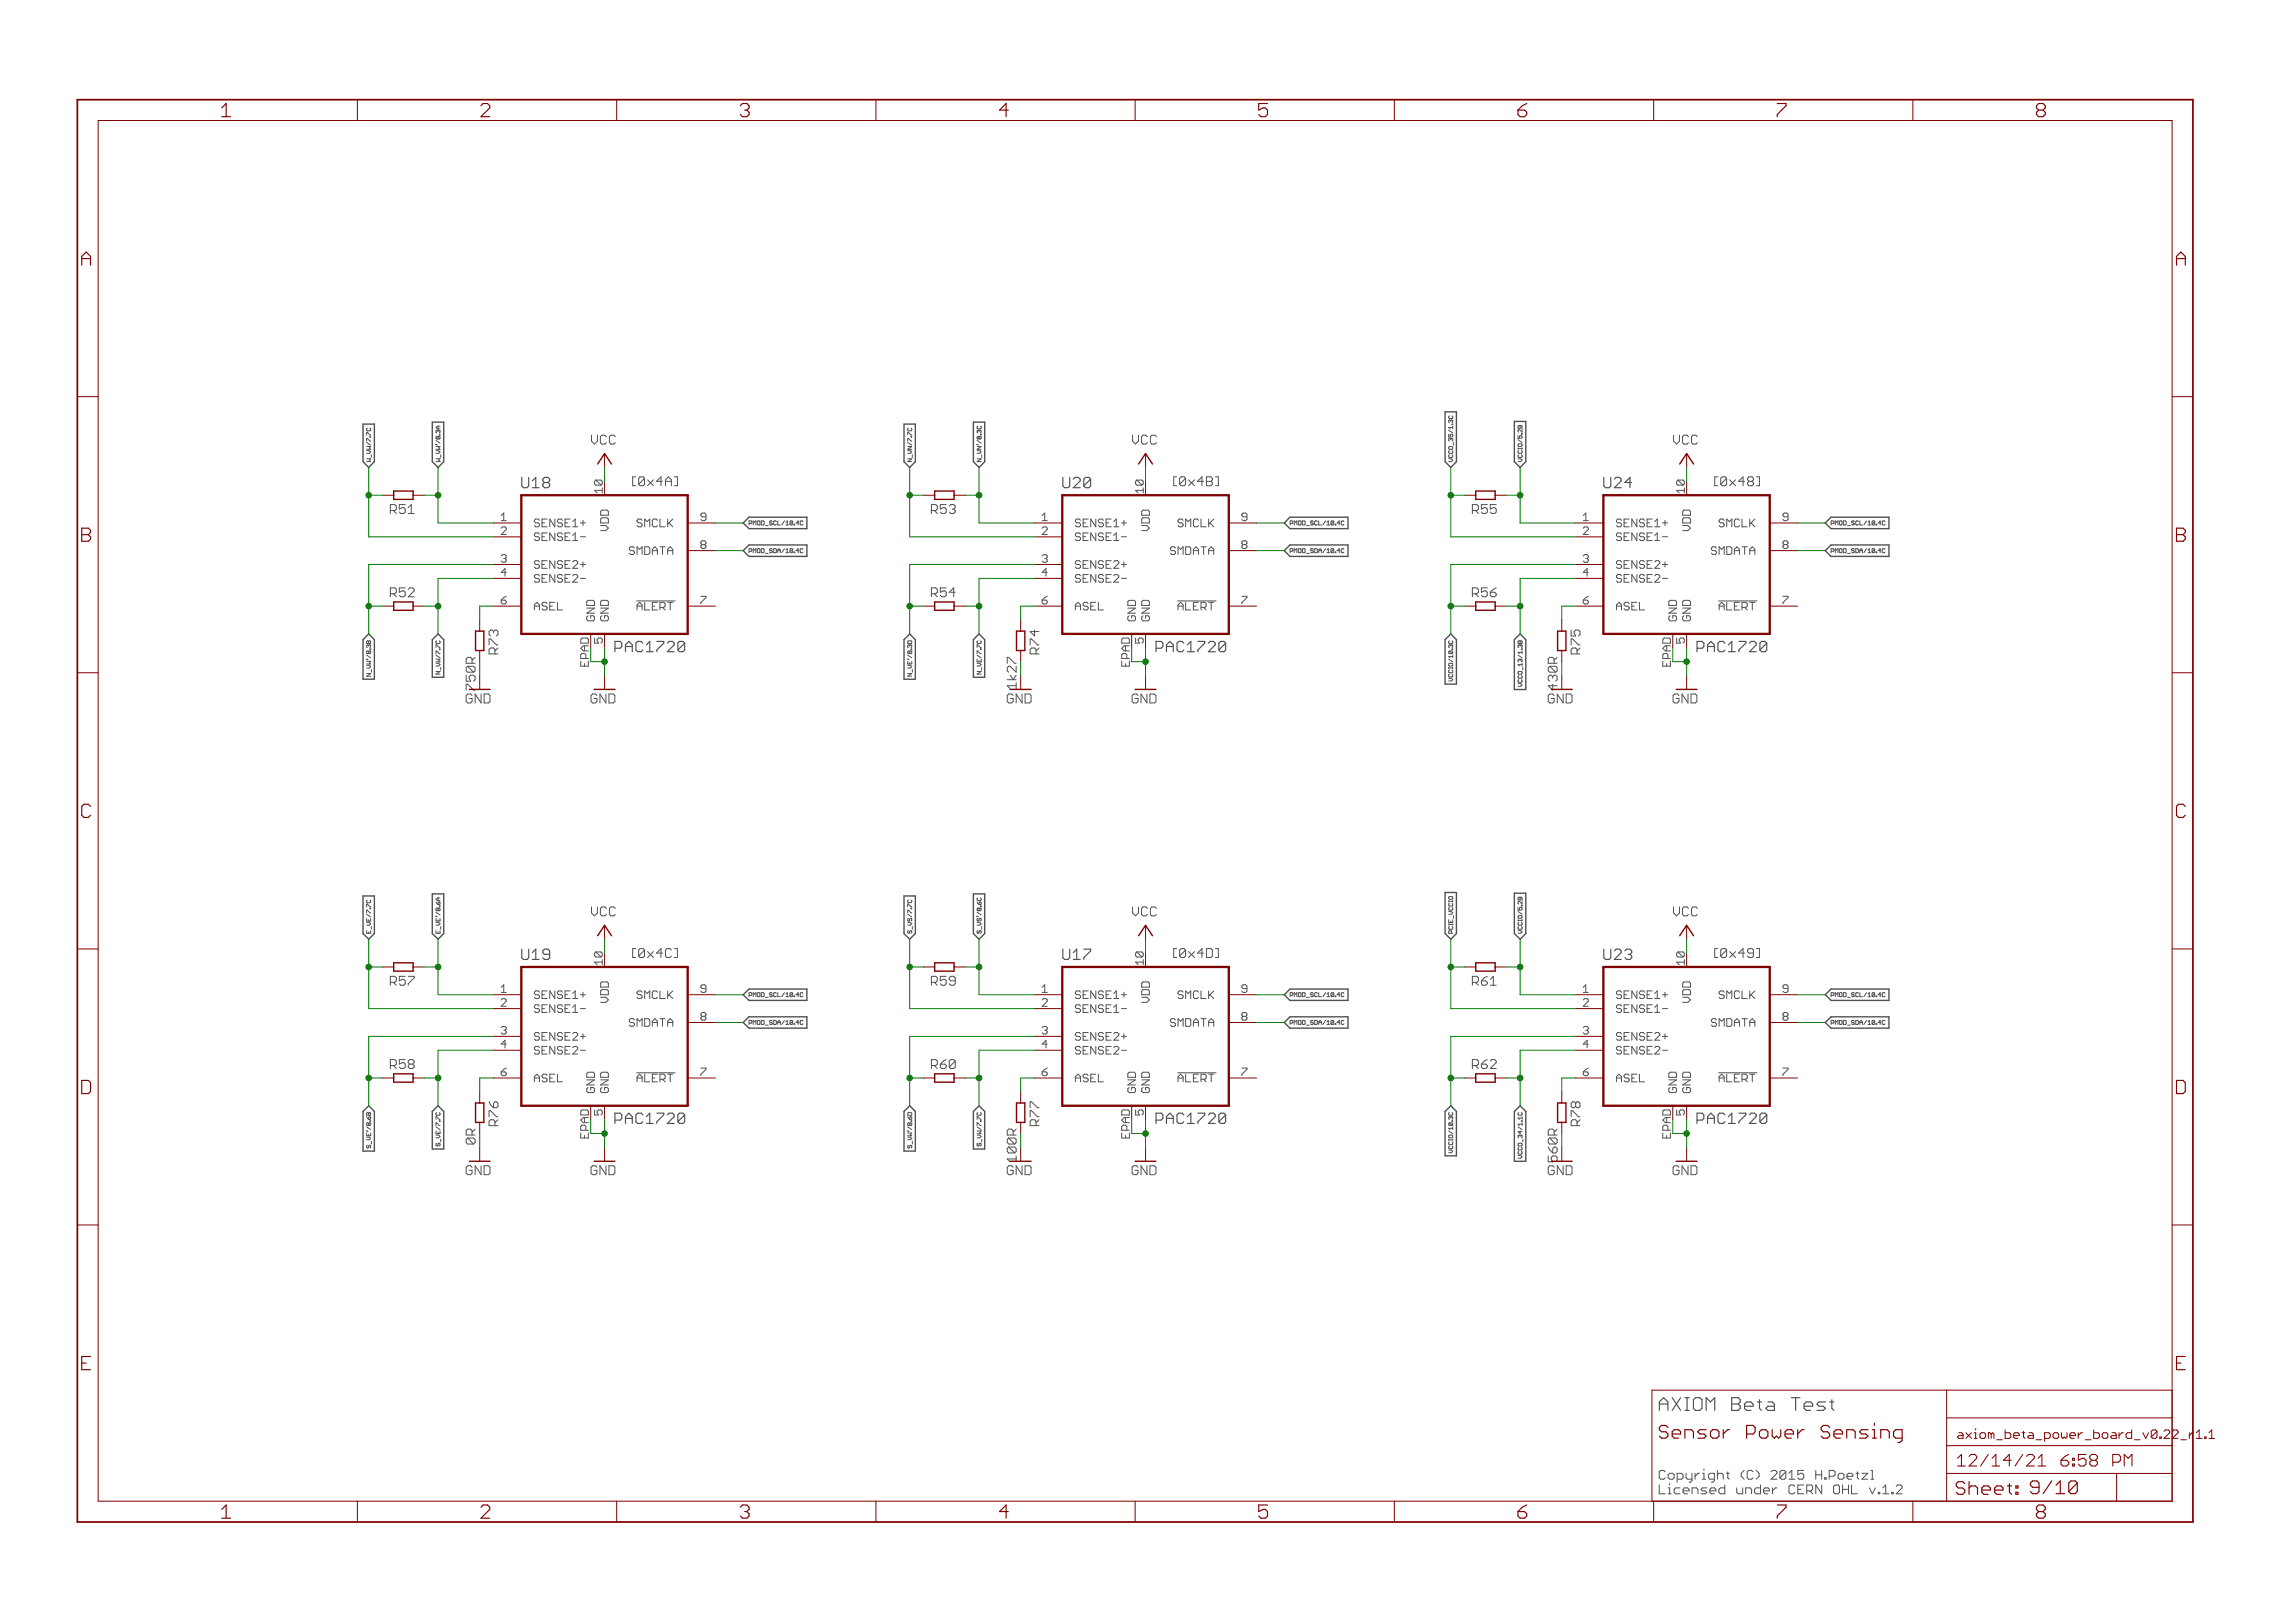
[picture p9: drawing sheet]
<svg xmlns="http://www.w3.org/2000/svg" width="420mm" height="297mm" viewBox="0 0 420 297" stroke-linecap="round" stroke-linejoin="round" font-family="sans-serif">
<defs><g id="words">
<g font-size="3.7" fill="#800000">
<text x="40.5" y="21.4">1</text>
<text x="88" y="21.4">2</text>
<text x="135.5" y="21.4">3</text>
<text x="182.9" y="21.4">4</text>
<text x="230.4" y="21.4">5</text>
<text x="277.8" y="21.4">6</text>
<text x="325.3" y="21.4">7</text>
<text x="372.8" y="21.4">8</text>
<text x="14.9" y="48.6">A</text>
<text x="398.4" y="48.6">A</text>
<text x="14.9" y="99.2">B</text>
<text x="398.4" y="99.2">B</text>
<text x="14.9" y="149.7">C</text>
<text x="398.4" y="149.7">C</text>
<text x="14.9" y="200.2">D</text>
<text x="398.4" y="200.2">D</text>
<text x="14.9" y="250.8">E</text>
<text x="398.4" y="250.8">E</text>
<text x="40.5" y="277.9">1</text>
<text x="88" y="277.9">2</text>
<text x="135.5" y="277.9">3</text>
<text x="182.9" y="277.9">4</text>
<text x="230.4" y="277.9">5</text>
<text x="277.8" y="277.9">6</text>
<text x="325.3" y="277.9">7</text>
<text x="372.8" y="277.9">8</text>
</g>
<text font-size="3.6" fill="#505050" x="303.6" y="258.2">AXIOM Beta Test</text>
<g font-size="3.6" fill="#800000">
<text x="303.6" y="263.3">Sensor Power Sensing</text>
<text x="358" y="273.6">Sheet: 9/10</text>
</g>
<g font-size="3.2" fill="#800000">
<text x="358.2" y="268.4">12/14/21</text>
<text x="375.8" y="268.4">6:58 PM</text>
</g>
<g font-size="2.9" fill="#505050">
<text x="95.4" y="89.4">U18</text>
<text x="194.4" y="89.4">U20</text>
<text x="293.5" y="89.4">U24</text>
<text x="113.4" y="119.4">PAC1720</text>
<text x="212.5" y="119.4">PAC1720</text>
<text x="311.5" y="119.4">PAC1720</text>
<text x="95.4" y="175.7">U19</text>
<text x="194.4" y="175.7">U17</text>
<text x="293.5" y="175.7">U23</text>
<text x="113.4" y="205.7">PAC1720</text>
<text x="212.5" y="205.7">PAC1720</text>
<text x="311.5" y="205.7">PAC1720</text>
</g>
<g font-size="2.5" fill="#505050">
<text x="108.4" y="81.4">VCC</text>
<text x="207.4" y="81.4">VCC</text>
<text x="306.5" y="81.4">VCC</text>
<text x="115.7" y="89">[0x4A]</text>
<text x="214.7" y="89">[0x4B]</text>
<text x="313.8" y="89">[0x48]</text>
<text x="108.4" y="167.7">VCC</text>
<text x="207.4" y="167.7">VCC</text>
<text x="306.5" y="167.7">VCC</text>
<text x="115.7" y="175.3">[0x4C]</text>
<text x="214.7" y="175.3">[0x4D]</text>
<text x="313.8" y="175.3">[0x49]</text>
<text x="303.6" y="270.8">Copyright (C) 2015 H.Poetzl</text>
<text x="303.6" y="273.5">Licensed under CERN OHL v.1.2</text>
</g>
<g font-size="2.5" fill="#800000">
<text x="71.5" y="94.1">R51</text>
<text x="170.6" y="94.1">R53</text>
<text x="269.6" y="94.1">R55</text>
<text x="71.5" y="109.3">R52</text>
<text x="170.6" y="109.3">R54</text>
<text x="269.6" y="109.3">R56</text>
<text x="91.2" y="119.5" transform="rotate(-90 91.2 119.5)">R73</text>
<text x="190.2" y="119.5" transform="rotate(-90 190.2 119.5)">R74</text>
<text x="289.3" y="119.5" transform="rotate(-90 289.3 119.5)">R75</text>
<text x="85.2" y="128.7">GND</text>
<text x="108.1" y="128.7">GND</text>
<text x="184.3" y="128.7">GND</text>
<text x="207.1" y="128.7">GND</text>
<text x="283.3" y="128.7">GND</text>
<text x="306.2" y="128.7">GND</text>
<text x="71.5" y="180.4">R57</text>
<text x="170.6" y="180.4">R59</text>
<text x="269.6" y="180.4">R61</text>
<text x="71.5" y="195.6">R58</text>
<text x="170.6" y="195.6">R60</text>
<text x="269.6" y="195.6">R62</text>
<text x="87" y="209.2" transform="rotate(-90 87 209.2)">0R</text>
<text x="91.2" y="205.9" transform="rotate(-90 91.2 205.9)">R76</text>
<text x="190.2" y="205.9" transform="rotate(-90 190.2 205.9)">R77</text>
<text x="289.3" y="205.9" transform="rotate(-90 289.3 205.9)">R78</text>
<text x="85.2" y="215.1">GND</text>
<text x="108.1" y="215.1">GND</text>
<text x="184.3" y="215.1">GND</text>
<text x="207.1" y="215.1">GND</text>
<text x="283.3" y="215.1">GND</text>
<text x="306.2" y="215.1">GND</text>
</g>
<g font-size="2.5" fill="#008000">
<text x="87" y="125.8" transform="rotate(-90 87 125.8)">750R</text>
<text x="186" y="125.8" transform="rotate(-90 186 125.8)">1k27</text>
<text x="285.1" y="125.8" transform="rotate(-90 285.1 125.8)">430R</text>
<text x="186" y="212.2" transform="rotate(-90 186 212.2)">100R</text>
<text x="285.1" y="212.2" transform="rotate(-90 285.1 212.2)">560R</text>
</g>
<g font-size="2.3" fill="#800000">
<text x="358.2" y="263.3">axiom_beta_power_board_v0.22</text>
<text x="397.9" y="263.3">_r1.1</text>
</g>
<g font-size="2.1" fill="#505050">
<text x="91.7" y="95.4">1</text>
<text x="128.2" y="95.4">9</text>
<text x="190.8" y="95.4">1</text>
<text x="227.2" y="95.4">9</text>
<text x="289.8" y="95.4">1</text>
<text x="326.3" y="95.4">9</text>
<text x="91.7" y="97.9">2</text>
<text x="97.7" y="99">SENSE1-</text>
<text x="97.7" y="96.5">SENSE1+</text>
<text x="111.4" y="96.8" transform="rotate(-90 111.4 96.8)">VDD</text>
<text x="115.8" y="101.5">SMDATA</text>
<text x="117.1" y="96.5">SMCLK</text>
<text x="128.2" y="100.4">8</text>
<text x="190.8" y="97.9">2</text>
<text x="196.8" y="99">SENSE1-</text>
<text x="196.8" y="96.5">SENSE1+</text>
<text x="210.4" y="96.8" transform="rotate(-90 210.4 96.8)">VDD</text>
<text x="214.8" y="101.5">SMDATA</text>
<text x="216.1" y="96.5">SMCLK</text>
<text x="227.2" y="100.4">8</text>
<text x="289.8" y="97.9">2</text>
<text x="295.8" y="99">SENSE1-</text>
<text x="295.8" y="96.5">SENSE1+</text>
<text x="309.5" y="96.8" transform="rotate(-90 309.5 96.8)">VDD</text>
<text x="313.9" y="101.5">SMDATA</text>
<text x="315.2" y="96.5">SMCLK</text>
<text x="326.3" y="100.4">8</text>
<text x="91.7" y="103">3</text>
<text x="91.7" y="105.5">4</text>
<text x="97.7" y="104.1">SENSE2+</text>
<text x="97.7" y="106.6">SENSE2-</text>
<text x="190.8" y="103">3</text>
<text x="190.8" y="105.5">4</text>
<text x="196.8" y="104.1">SENSE2+</text>
<text x="196.8" y="106.6">SENSE2-</text>
<text x="289.8" y="103">3</text>
<text x="289.8" y="105.5">4</text>
<text x="295.8" y="104.1">SENSE2+</text>
<text x="295.8" y="106.6">SENSE2-</text>
<text x="91.7" y="110.6">6</text>
<text x="97.7" y="111.7">ASEL</text>
<text x="108.8" y="113.7" transform="rotate(-90 108.8 113.7)">GND</text>
<text x="111.4" y="113.7" transform="rotate(-90 111.4 113.7)">GND</text>
<text x="117.1" y="111.7">ALERT</text>
<text x="128.2" y="110.6">7</text>
<text x="190.8" y="110.6">6</text>
<text x="196.8" y="111.7">ASEL</text>
<text x="207.9" y="113.7" transform="rotate(-90 207.9 113.7)">GND</text>
<text x="210.4" y="113.7" transform="rotate(-90 210.4 113.7)">GND</text>
<text x="216.1" y="111.7">ALERT</text>
<text x="227.2" y="110.6">7</text>
<text x="289.8" y="110.6">6</text>
<text x="295.8" y="111.7">ASEL</text>
<text x="306.9" y="113.7" transform="rotate(-90 306.9 113.7)">GND</text>
<text x="309.5" y="113.7" transform="rotate(-90 309.5 113.7)">GND</text>
<text x="315.2" y="111.7">ALERT</text>
<text x="326.3" y="110.6">7</text>
<text x="110.3" y="117.7" transform="rotate(-90 110.3 117.7)">5</text>
<text x="209.3" y="117.7" transform="rotate(-90 209.3 117.7)">5</text>
<text x="308.4" y="117.7" transform="rotate(-90 308.4 117.7)">5</text>
<text x="91.7" y="184.2">2</text>
<text x="91.7" y="181.7">1</text>
<text x="97.7" y="185.4">SENSE1-</text>
<text x="97.7" y="182.8">SENSE1+</text>
<text x="111.4" y="183.2" transform="rotate(-90 111.4 183.2)">VDD</text>
<text x="117.1" y="182.8">SMCLK</text>
<text x="128.2" y="181.7">9</text>
<text x="190.8" y="184.2">2</text>
<text x="190.8" y="181.7">1</text>
<text x="196.8" y="185.4">SENSE1-</text>
<text x="196.8" y="182.8">SENSE1+</text>
<text x="210.4" y="183.2" transform="rotate(-90 210.4 183.2)">VDD</text>
<text x="216.1" y="182.8">SMCLK</text>
<text x="227.2" y="181.7">9</text>
<text x="289.8" y="184.2">2</text>
<text x="289.8" y="181.7">1</text>
<text x="295.8" y="185.4">SENSE1-</text>
<text x="295.8" y="182.8">SENSE1+</text>
<text x="309.5" y="183.2" transform="rotate(-90 309.5 183.2)">VDD</text>
<text x="315.2" y="182.8">SMCLK</text>
<text x="326.3" y="181.7">9</text>
<text x="91.7" y="189.3">3</text>
<text x="91.7" y="191.9">4</text>
<text x="97.7" y="190.4">SENSE2+</text>
<text x="115.8" y="187.9">SMDATA</text>
<text x="128.2" y="186.8">8</text>
<text x="190.8" y="189.3">3</text>
<text x="190.8" y="191.9">4</text>
<text x="196.8" y="190.4">SENSE2+</text>
<text x="214.8" y="187.9">SMDATA</text>
<text x="227.2" y="186.8">8</text>
<text x="289.8" y="189.3">3</text>
<text x="289.8" y="191.9">4</text>
<text x="295.8" y="190.4">SENSE2+</text>
<text x="313.9" y="187.9">SMDATA</text>
<text x="326.3" y="186.8">8</text>
<text x="91.7" y="196.9">6</text>
<text x="97.7" y="193">SENSE2-</text>
<text x="128.2" y="196.9">7</text>
<text x="190.8" y="196.9">6</text>
<text x="196.8" y="193">SENSE2-</text>
<text x="227.2" y="196.9">7</text>
<text x="289.8" y="196.9">6</text>
<text x="295.8" y="193">SENSE2-</text>
<text x="326.3" y="196.9">7</text>
<text x="97.7" y="198">ASEL</text>
<text x="108.8" y="200" transform="rotate(-90 108.8 200)">GND</text>
<text x="111.4" y="200" transform="rotate(-90 111.4 200)">GND</text>
<text x="117.1" y="198">ALERT</text>
<text x="196.8" y="198">ASEL</text>
<text x="207.9" y="200" transform="rotate(-90 207.9 200)">GND</text>
<text x="210.4" y="200" transform="rotate(-90 210.4 200)">GND</text>
<text x="216.1" y="198">ALERT</text>
<text x="295.8" y="198">ASEL</text>
<text x="306.9" y="200" transform="rotate(-90 306.9 200)">GND</text>
<text x="309.5" y="200" transform="rotate(-90 309.5 200)">GND</text>
<text x="315.2" y="198">ALERT</text>
<text x="110.3" y="204" transform="rotate(-90 110.3 204)">5</text>
<text x="209.3" y="204" transform="rotate(-90 209.3 204)">5</text>
<text x="308.4" y="204" transform="rotate(-90 308.4 204)">5</text>
</g>
<g font-size="2.1" fill="#800000">
<text x="110.3" y="90.3" transform="rotate(-90 110.3 90.3)">10</text>
<text x="209.3" y="90.3" transform="rotate(-90 209.3 90.3)">10</text>
<text x="308.4" y="90.3" transform="rotate(-90 308.4 90.3)">10</text>
<text x="110.3" y="176.6" transform="rotate(-90 110.3 176.6)">10</text>
<text x="209.3" y="176.6" transform="rotate(-90 209.3 176.6)">10</text>
<text x="308.4" y="176.6" transform="rotate(-90 308.4 176.6)">10</text>
</g>
<g font-size="2.1" fill="#008000">
<text x="107.7" y="121.5" transform="rotate(-90 107.7 121.5)">EPAD</text>
<text x="206.8" y="121.5" transform="rotate(-90 206.8 121.5)">EPAD</text>
<text x="305.8" y="121.5" transform="rotate(-90 305.8 121.5)">EPAD</text>
<text x="107.7" y="207.9" transform="rotate(-90 107.7 207.9)">EPAD</text>
<text x="206.8" y="207.9" transform="rotate(-90 206.8 207.9)">EPAD</text>
<text x="305.8" y="207.9" transform="rotate(-90 305.8 207.9)">EPAD</text>
</g>
<g font-size="1.1" fill="#505050">
<text x="67.8" y="84.5" transform="rotate(-90 67.8 84.5)">W_VW/7.7C</text>
<text x="80.5" y="84.5" transform="rotate(-90 80.5 84.5)">W_VW'/8.3A</text>
<text x="166.9" y="84.5" transform="rotate(-90 166.9 84.5)">N_VN/7.7C</text>
<text x="179.6" y="84.5" transform="rotate(-90 179.6 84.5)">N_VN'/8.3C</text>
<text x="265.9" y="84.5" transform="rotate(-90 265.9 84.5)">VCCO_35/1.3C</text>
<text x="278.6" y="84.5" transform="rotate(-90 278.6 84.5)">VCCIO/5.2B</text>
<text x="137" y="96.1">PMOD_SCL/10.4C</text>
<text x="137" y="101.2">PMOD_SDA/10.4C</text>
<text x="236.1" y="96.1">PMOD_SCL/10.4C</text>
<text x="236.1" y="101.2">PMOD_SDA/10.4C</text>
<text x="335.1" y="96.1">PMOD_SCL/10.4C</text>
<text x="335.1" y="101.2">PMOD_SDA/10.4C</text>
<text x="67.8" y="124" transform="rotate(-90 67.8 124)">N_VW'/8.3B</text>
<text x="80.5" y="123.3" transform="rotate(-90 80.5 123.3)">N_VW/7.7C</text>
<text x="166.9" y="124" transform="rotate(-90 166.9 124)">N_VE'/8.3D</text>
<text x="179.6" y="123.3" transform="rotate(-90 179.6 123.3)">N_VE/7.7C</text>
<text x="265.9" y="124.7" transform="rotate(-90 265.9 124.7)">VCCIO/10.3C</text>
<text x="278.6" y="125.4" transform="rotate(-90 278.6 125.4)">VCCO_13/1.3B</text>
<text x="67.8" y="170.9" transform="rotate(-90 67.8 170.9)">E_VE/7.7C</text>
<text x="80.5" y="170.9" transform="rotate(-90 80.5 170.9)">E_VE'/8.6A</text>
<text x="166.9" y="170.9" transform="rotate(-90 166.9 170.9)">S_VS/7.7C</text>
<text x="179.6" y="170.9" transform="rotate(-90 179.6 170.9)">S_VS'/8.6C</text>
<text x="265.9" y="170.9" transform="rotate(-90 265.9 170.9)">PCIE_VCCIO</text>
<text x="278.6" y="170.9" transform="rotate(-90 278.6 170.9)">VCCIO/5.2B</text>
<text x="137" y="182.5">PMOD_SCL/10.4C</text>
<text x="236.1" y="182.5">PMOD_SCL/10.4C</text>
<text x="335.1" y="182.5">PMOD_SCL/10.4C</text>
<text x="137" y="187.5">PMOD_SDA/10.4C</text>
<text x="236.1" y="187.5">PMOD_SDA/10.4C</text>
<text x="335.1" y="187.5">PMOD_SDA/10.4C</text>
<text x="80.5" y="209.7" transform="rotate(-90 80.5 209.7)">S_VE/7.7C</text>
<text x="179.6" y="209.7" transform="rotate(-90 179.6 209.7)">S_VW/7.7C</text>
<text x="67.8" y="210.4" transform="rotate(-90 67.8 210.4)">S_VE'/8.6B</text>
<text x="166.9" y="210.4" transform="rotate(-90 166.9 210.4)">S_VW'/8.6D</text>
<text x="265.9" y="211.1" transform="rotate(-90 265.9 211.1)">VCCIO/10.3C</text>
<text x="278.6" y="211.8" transform="rotate(-90 278.6 211.8)">VCCO_34/1.1C</text>
</g>
</g></defs>
<path d="M116.6 110h7M215.6 110h7M314.7 110h7M116.6 196.3h7M215.6 196.3h7M314.7 196.3h7M347.4 271.8h.6l.2 .2v.3l-1 1.1h1" fill="none" stroke="#505050" stroke-width=".18"/>
<path d="M112.6 118.6h.9M113.5 117.4h-.9v1.9M211.6 118.6h1M212.6 117.4h-1v1.9M310.7 118.6h.9M311.6 117.4h-.9v1.9M112.6 205h.9M113.5 203.7h-.9v1.9M211.6 205h1M212.6 203.7h-1v1.9M310.7 205h.9M311.6 203.7h-.9v1.9" fill="none" stroke="#505050" stroke-width=".21"/>
<g fill="none" stroke="#505050" stroke-width=".25">
<path d="M66.5 77.6h2v6.9l-1 1.1-1-1.1zM79.1 77.3h2.1v7.2l-1 1.1-1.1-1.1zM165.5 77.6h2.1v6.9l-1.1 1.1-1-1.1zM178.2 77.3h2.1v7.2l-1.1 1.1-1-1.1zM264.6 75.4h2v9.1l-1 1.1-1-1.1zM277.2 77.1h2.1v7.4l-1 1.1-1.1-1.1zM137.1 94.7h10.6v2.1h-10.6l-1-1.1zM236.2 94.7h10.6v2.1h-10.6l-1.1-1.1zM236.2 99.7h10.6v2.1h-10.6l-1.1-1zM334.2 95.7l1-1h10.6v2.1h-10.6zM67.5 116l1 1.1v7.2h-2v-7.2zM80.2 116l1 1.1v6.9h-2.1v-6.9z"/>
<path d="M136.1 100.8l1-1.1h10.6v2.1h-10.6zM166.5 116l1.1 1.1v7.2h-2.1v-7.2zM179.2 116l1.1 1.1v6.9h-2.1v-6.9zM265.6 116l1 1.1v8.1h-2v-8.1zM278.3 116l1 1.1v9.1h-2.1v-9.1zM334.2 100.8l1-1.1h10.6v2.1h-10.6zM66.5 164h2v6.9l-1 1-1-1zM79.1 163.6h2.1v7.3l-1 1-1.1-1zM165.5 164h2.1v6.9l-1.1 1-1-1zM178.2 163.6h2.1v7.3l-1.1 1-1-1zM264.6 163.3h2v7.6l-1 1-1-1zM277.2 163.5h2.1v7.4l-1 1-1.1-1z"/>
<path d="M136.1 182.1l1-1.1h10.6v2.1h-10.6zM136.1 187.1l1-1h10.6v2.1h-10.6zM236.2 181h10.6v2.1h-10.6l-1.1-1zM236.2 186.1h10.6v2.1h-10.6l-1.1-1.1zM334.2 182.1l1-1.1h10.6v2.1h-10.6zM334.2 187.1l1-1h10.6v2.1h-10.6zM67.5 202.4l1 1v7.3h-2v-7.3zM79.1 203.4l1.1-1 1 1v6.9h-2.1zM166.5 202.4l1.1 1v7.3h-2.1v-7.3zM179.2 202.4l1.1 1v6.9h-2.1v-6.9zM265.6 202.4l1 1v8.1h-2v-8.1zM277.2 203.4l1.1-1 1 1v9.1h-2.1z"/>
</g>
<path d="M347 261.7h1.2v1.9l-.4 .4h-.3M347 263.2h1.2" fill="none" stroke="#800000" stroke-width=".21"/>
<g fill="none" stroke="#800000" stroke-width=".18">
<path d="M65.4 18.2v3.9M112.9 18.2v3.9M160.4 18.2v3.9M207.8 18.2v3.9M255.3 18.2v3.9M302.7 18.2v3.9M350.2 18.2v3.9M18 22.1h379.7v252.6h-379.7zM14.2 72.6h3.8M397.7 72.6h3.8M70 90.6h2.1M75.6 90.6h2.1"/>
<path d="M90.4 95.7h5M90.4 98.3h5M110.7 83v2.6M125.9 95.7h5.1M169.1 90.6h2M174.7 90.6h2M189.4 95.7h5.1M189.4 98.3h5.1M209.7 83v2.6M225 95.7h5M268.1 90.6h2.1M273.7 90.6h2.1"/>
<path d="M288.5 95.7h5M288.5 98.3h5M308.8 83v2.6M324 95.7h5.1M70 110.9h2.1M75.6 110.9h2.1M87.8 113.5v2M90.4 110.9h5M90.4 103.3h5M90.4 105.9h5M110.7 116v2.6M125.9 110.9h5.1"/>
<path d="M125.9 100.8h5.1M169.1 110.9h2M174.7 110.9h2M186.9 113.5v2M186.9 119.1v2M189.4 110.9h5.1M189.4 103.3h5.1M189.4 105.9h5.1M209.7 116v2.6M225 110.9h5M225 100.8h5M268.1 110.9h2.1"/>
<path d="M273.7 110.9h2.1M285.9 113.5v2M288.5 110.9h5M288.5 103.3h5M288.5 105.9h5M308.8 116v2.6M324 110.9h5.1M324 100.8h5.1M14.2 123.1h3.8M110.7 123.6v2.6M209.7 123.6v2.6M308.8 123.6v2.6"/>
<path d="M397.7 123.1h3.8M14.2 173.7h3.8M70 177h2.1M75.6 177h2.1M110.7 169.4v2.5M169.1 177h2M174.7 177h2M209.7 169.4v2.5M268.1 177h2.1M273.7 177h2.1M308.8 169.4v2.5M397.7 173.7h3.8"/>
<path d="M70 197.3h2.1M75.6 197.3h2.1M87.8 199.8v2.1M90.4 182.1h5M90.4 197.3h5M90.4 184.6h5M90.4 189.7h5M90.4 192.2h5M125.9 182.1h5.1M125.9 197.3h5.1M125.9 187.1h5.1M169.1 197.3h2"/>
<path d="M174.7 197.3h2M186.9 199.8v2.1M189.4 182.1h5.1M189.4 197.3h5.1M189.4 184.6h5.1M189.4 189.7h5.1M189.4 192.2h5.1M225 182.1h5M225 197.3h5M225 187.1h5M268.1 197.3h2.1M273.7 197.3h2.1"/>
<path d="M285.9 199.8v2.1M288.5 182.1h5M288.5 197.3h5M288.5 184.6h5M288.5 189.7h5M288.5 192.2h5M324 182.1h5.1M324 197.3h5.1M324 187.1h5.1M87.8 210v2.5M110.7 202.4v2.5M110.7 210v2.5"/>
<path d="M209.7 202.4v2.5M209.7 210v2.5M308.8 202.4v2.5M308.8 210v2.5M14.2 224.2h3.8M397.7 224.2h3.8M356.4 254.4v20.3M356.4 259.5h41.3M397.7 254.4h-95.3v20.3M65.4 274.7v3.9M112.9 274.7v3.9M160.4 274.7v3.9"/>
<path d="M207.8 274.7v3.9M255.3 274.7v3.9M302.7 274.7v3.9M350.2 274.7v3.9M356.4 269.7h41.3M356.4 264.6h41.3M387.5 269.7v5"/>
</g>
<path d="M14.2 18.2h387.3v260.4h-387.3z" fill="none" stroke="#800000" stroke-width=".32"/>
<path d="M95.4 90.6h30.5v25.4h-30.5zM194.5 90.6h30.5v25.4h-30.5zM293.5 90.6h30.5v25.4h-30.5zM95.4 177h30.5v25.4h-30.5zM194.5 177h30.5v25.4h-30.5zM293.5 177h30.5v25.4h-30.5z" fill="none" stroke="#800000" stroke-width=".42"/>
<g fill="none" stroke="#800000" stroke-width=".25">
<path d="M72.1 91.4v-1.5h3.5v1.5M109.4 84.9l1.3-1.9 1.3 1.9M171.1 91.4v-1.5h3.6v1.5M208.4 84.9l1.3-1.9 1.3 1.9M270.2 91.4v-1.5h3.5v1.5M307.5 84.9l1.3-1.9 1.2 1.9M72.1 110.2v1.5h3.5v-1.5M87.8 119.1h.8M88.6 115.5h-1.5v3.6M171.1 110.2v1.5h3.6v-1.5M187.6 115.5h-1.5v3.6h1.5M270.2 110.2v1.5h3.5v-1.5"/>
<path d="M285.9 119.1h.8M286.7 115.5h-1.5v3.6M72.1 177.7v-1.5h3.5v1.5M109.4 171.3l1.3-1.9 1.3 1.9M171.1 177.7v-1.5h3.6v1.5M208.4 171.3l1.3-1.9 1.3 1.9M270.2 177.7v-1.5h3.5v1.5M307.5 171.3l1.3-1.9 1.2 1.9M72.1 196.5v1.6h3.5v-1.6M171.1 196.5v1.6h3.6v-1.6M270.2 196.5v1.6h3.5v-1.6M87.8 205.4h.8"/>
<path d="M88.6 201.9h-1.5v3.5M186.9 205.4h.7M187.6 201.9h-1.5v3.5M285.9 205.4h.8M286.7 201.9h-1.5v3.5"/>
</g>
<g fill="none" stroke="#008000" stroke-width=".18">
<path d="M67.5 85.6v12.7h22.9M67.5 90.6h2.5M77.7 90.6h2.5M80.2 85.6v10.1h10.2M110.7 85.6v2.5M131 95.7h5.1M166.5 85.6v12.7h22.9M166.5 90.6h2.6M176.7 90.6h2.5M179.2 85.6v10.1h10.2M209.7 85.6v2.5M230 95.7h5.1"/>
<path d="M265.6 85.6v12.7h22.9M265.6 90.6h2.5M275.8 90.6h2.5M278.3 85.6v10.1h10.2M308.8 85.6v2.5M329.1 95.7h5.1M67.5 110.9h2.5M77.7 110.9h2.5M90.4 110.9h-2.6v2.6M90.4 103.3h-22.9v12.7M90.4 105.9h-10.2v10.1M110.7 118.6v5"/>
<path d="M131 100.8h5.1M166.5 110.9h2.6M176.7 110.9h2.5M189.4 110.9h-2.5v2.6M189.4 103.3h-22.9v12.7M189.4 105.9h-10.2v10.1M209.7 118.6v5M230 100.8h5.1M265.6 110.9h2.5M275.8 110.9h2.5M288.5 110.9h-2.6v2.6M288.5 103.3h-22.9v12.7"/>
<path d="M288.5 105.9h-10.2v10.1M308.8 118.6v5M329.1 100.8h5.1M108.1 121.1h2.6M207.2 121.1h2.5M306.2 121.1h2.6M67.5 171.9v12.7h22.9M67.5 177h2.5M77.7 177h2.5M80.2 171.9v10.2h10.2M110.7 171.9v2.5M166.5 171.9v12.7h22.9"/>
<path d="M166.5 177h2.6M176.7 177h2.5M179.2 171.9v10.2h10.2M209.7 171.9v2.5M265.6 171.9v12.7h22.9M265.6 177h2.5M275.8 177h2.5M278.3 171.9v10.2h10.2M308.8 171.9v2.5M67.5 197.3h2.5M77.7 197.3h2.5M90.4 197.3h-2.6v2.5"/>
<path d="M90.4 189.7h-22.9v12.7M90.4 192.2h-10.2v10.2M131 182.1h5.1M131 187.1h5.1M166.5 197.3h2.6M176.7 197.3h2.5M189.4 197.3h-2.5v2.5M189.4 189.7h-22.9v12.7M189.4 192.2h-10.2v10.2M230 182.1h5.1M230 187.1h5.1M265.6 197.3h2.5"/>
<path d="M275.8 197.3h2.5M288.5 197.3h-2.6v2.5M288.5 189.7h-22.9v12.7M288.5 192.2h-10.2v10.2M329.1 182.1h5.1M329.1 187.1h5.1M87.8 207.5v2.5M108.1 207.5h2.6M110.7 204.9v5.1M207.2 207.5h2.5M209.7 204.9v5.1M306.2 207.5h2.6"/>
<path d="M308.8 204.9v5.1"/>
</g>
<g fill="#008000" stroke="#008000" stroke-width=".18">
<circle cx="110.7" cy="121.1" r=".51"/>
<circle cx="209.7" cy="121.1" r=".51"/>
<circle cx="110.7" cy="207.5" r=".51"/>
<circle cx="209.7" cy="207.5" r=".51"/>
<circle cx="308.8" cy="121.1" r=".51"/>
<circle cx="308.8" cy="207.5" r=".51"/>
<circle cx="67.5" cy="90.6" r=".51"/>
<circle cx="80.2" cy="90.6" r=".51"/>
<circle cx="67.5" cy="110.9" r=".51"/>
<circle cx="80.2" cy="110.9" r=".51"/>
<circle cx="166.5" cy="90.6" r=".51"/>
<circle cx="179.2" cy="90.6" r=".51"/>
<circle cx="166.5" cy="110.9" r=".51"/>
<circle cx="179.2" cy="110.9" r=".51"/>
<circle cx="67.5" cy="177" r=".51"/>
<circle cx="80.2" cy="177" r=".51"/>
<circle cx="67.5" cy="197.3" r=".51"/>
<circle cx="80.2" cy="197.3" r=".51"/>
<circle cx="166.5" cy="177" r=".51"/>
<circle cx="179.2" cy="177" r=".51"/>
<circle cx="166.5" cy="197.3" r=".51"/>
<circle cx="179.2" cy="197.3" r=".51"/>
<circle cx="278.3" cy="197.3" r=".51"/>
<circle cx="265.6" cy="197.3" r=".51"/>
<circle cx="278.3" cy="177" r=".51"/>
<circle cx="278.3" cy="90.6" r=".51"/>
<circle cx="265.6" cy="110.9" r=".51"/>
<circle cx="265.6" cy="90.6" r=".51"/>
<circle cx="278.3" cy="110.9" r=".51"/>
<circle cx="265.6" cy="177" r=".51"/>
</g>
<use href="#words"/>
</svg>
